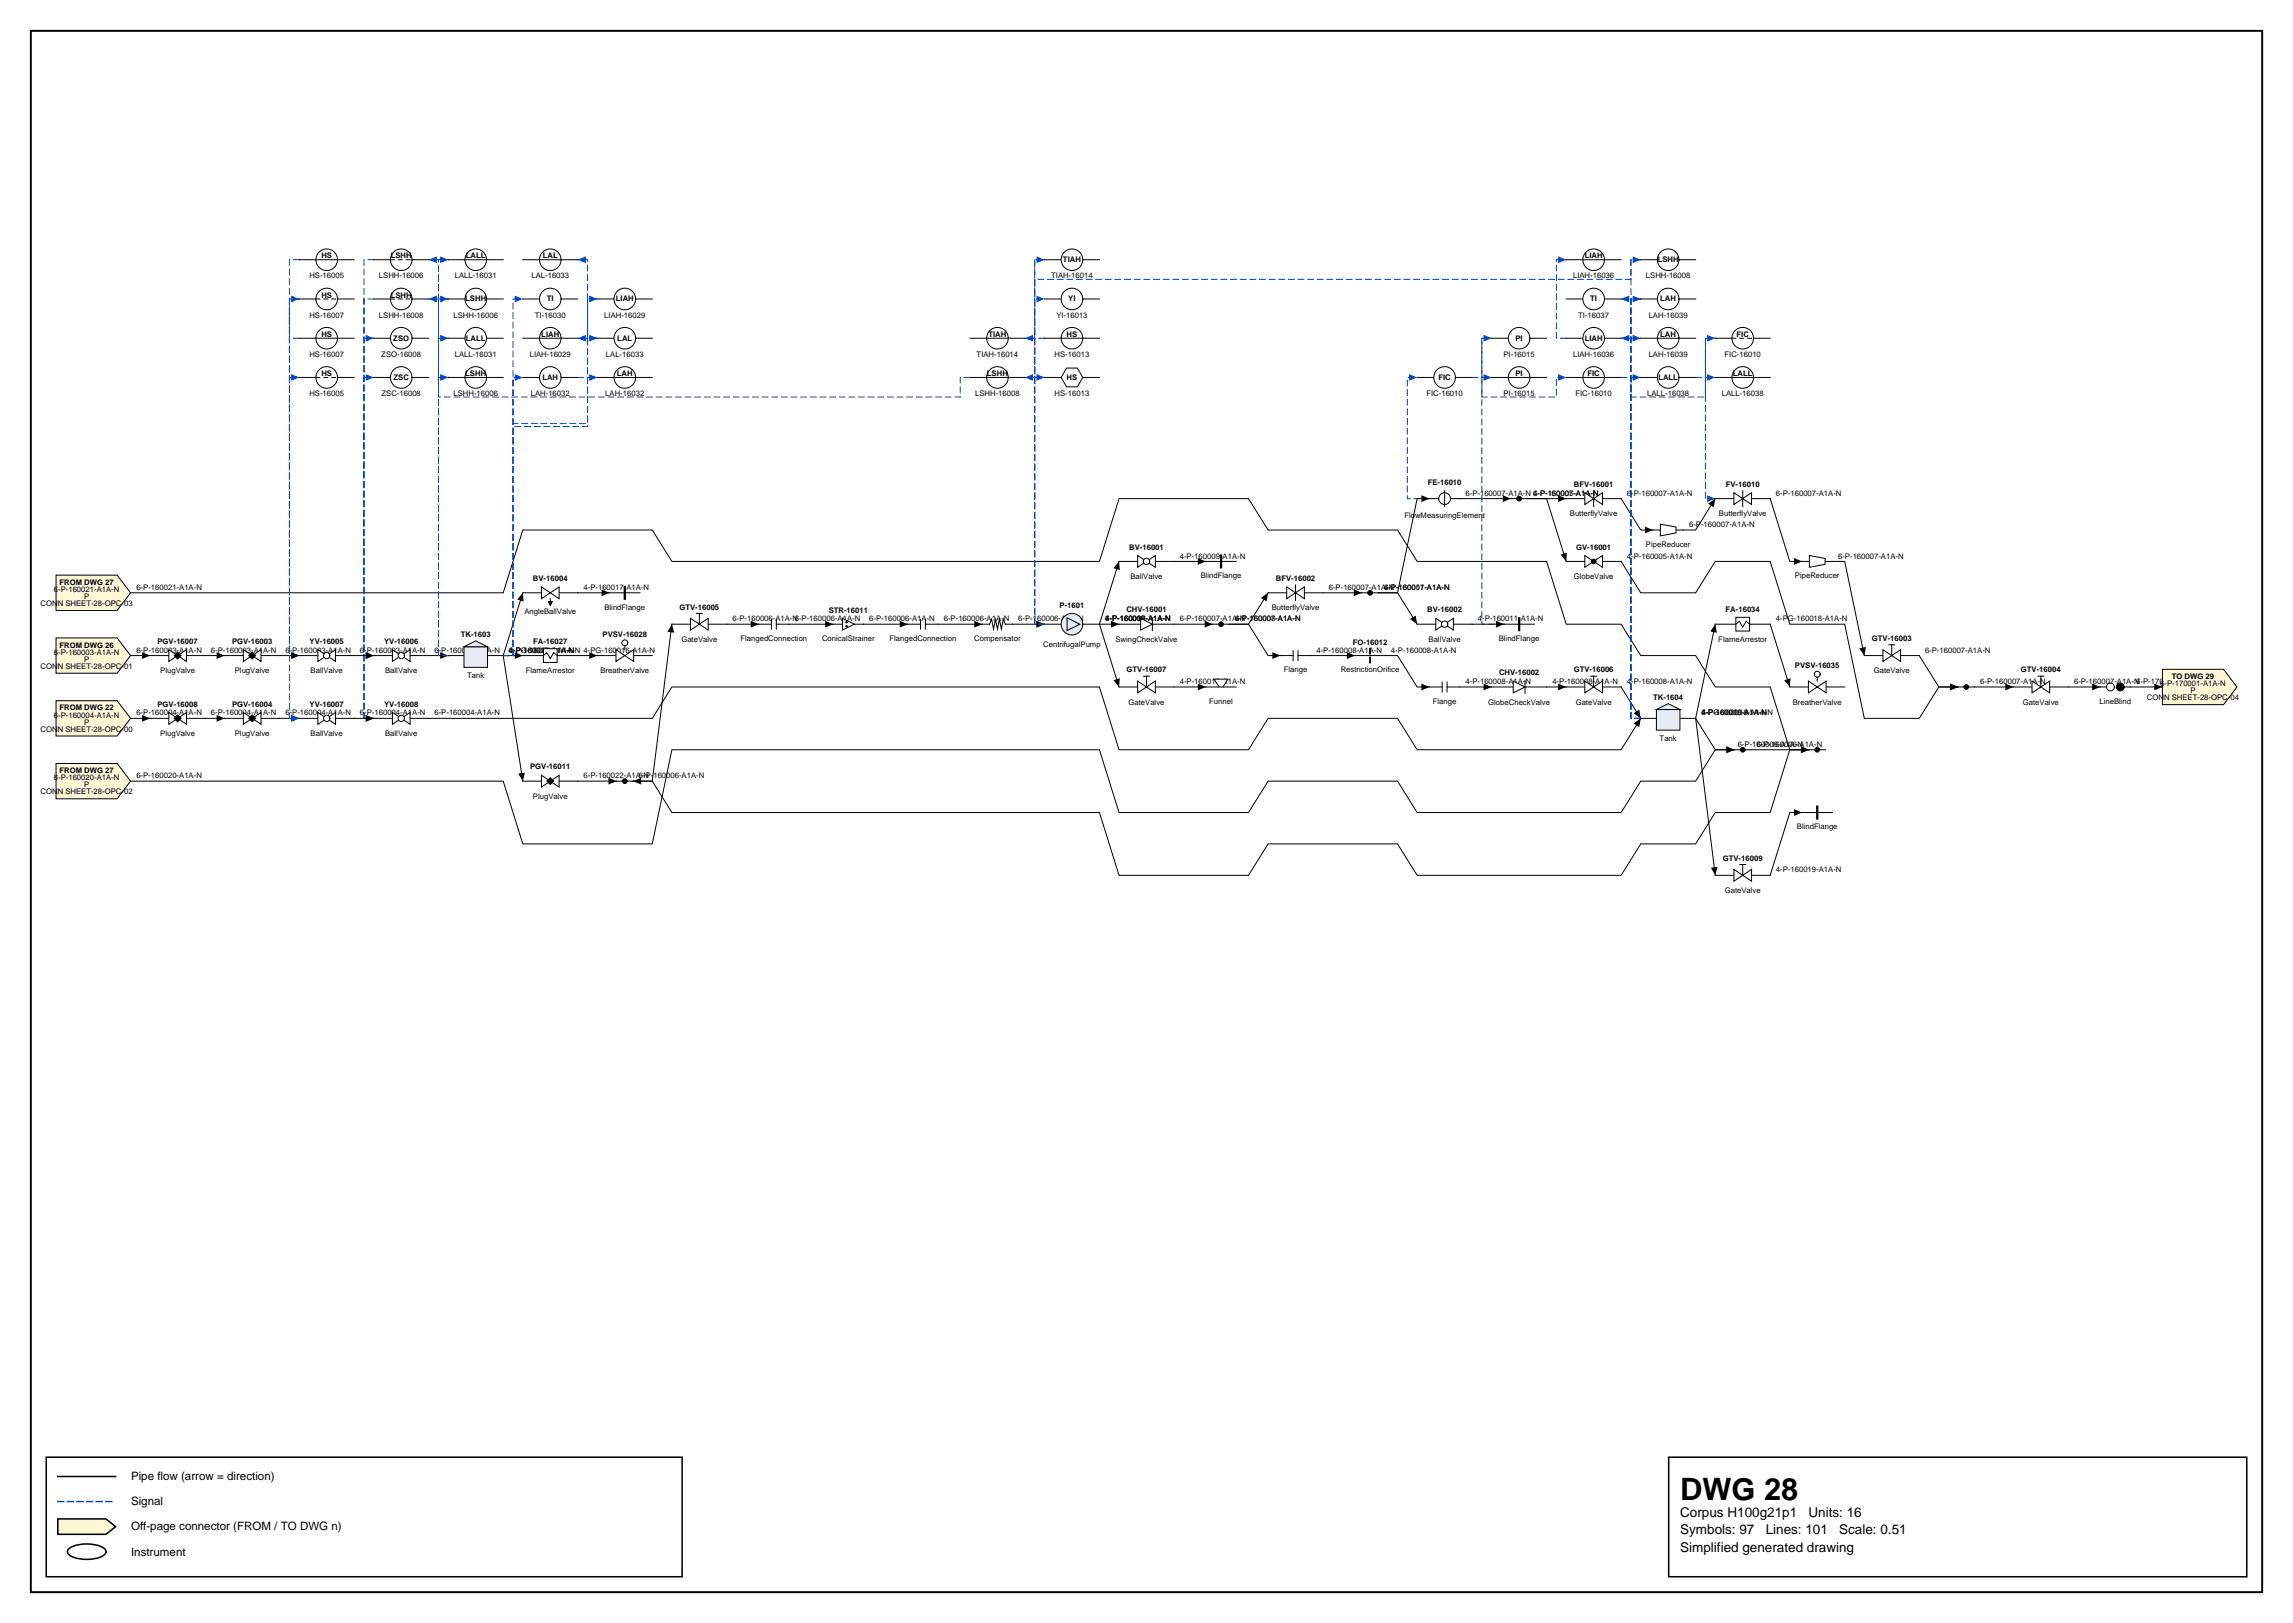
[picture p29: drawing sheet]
<svg xmlns="http://www.w3.org/2000/svg" width="420mm" height="297mm" viewBox="0 0 420 297" stroke-linecap="round" stroke-linejoin="round" font-family="sans-serif">
<defs><g id="words">
<text font-size="5.6" x="307.6" y="274.5">DWG 28</text>
<g font-size="2.5">
<text x="307.6" y="277.6">Corpus H100g21p1</text>
<text x="307.6" y="280.8">Symbols: 97</text>
<text x="323.3" y="280.8">Lines: 101</text>
<text x="331.1" y="277.6">Units: 16</text>
<text x="336.7" y="280.8">Scale: 0.51</text>
<text x="307.6" y="284">Simplified generated drawing</text>
</g>
<g font-size="2.1">
<text x="24" y="270.9">Pipe flow (arrow = direction)</text>
<text x="24" y="275.5">Signal</text>
<text x="24" y="280.1">Off-page connector (FROM / TO DWG n)</text>
<text x="24" y="284.7">Instrument</text>
</g>
<g font-size="1.4">
<text x="58.8" y="47.3">HS</text>
<text x="71.5" y="47.3">LSHH</text>
<text x="85.3" y="47.3">LALL</text>
<text x="99.4" y="47.3">LAL</text>
<text x="194.6" y="48">TIAH</text>
<text x="290.1" y="47.3">LIAH</text>
<text x="303.5" y="48">LSHH</text>
<text x="56.6" y="51">HS-16005</text>
<text x="69.4" y="51">LSHH-16006</text>
<text x="83.3" y="51">LALL-16031</text>
<text x="97.3" y="51">LAL-16033</text>
<text x="192.5" y="51">TIAH-16014</text>
<text x="288" y="51">LIAH-16036</text>
<text x="301.3" y="51">LSHH-16008</text>
<text x="56.6" y="58.1">HS-16007</text>
<text x="58.8" y="54.5">HS</text>
<text x="69.4" y="58.1">LSHH-16008</text>
<text x="71.5" y="54.5">LSHH</text>
<text x="83" y="58.1">LSHH-16006</text>
<text x="85.2" y="55.2">LSHH</text>
<text x="97.9" y="58.1">TI-16030</text>
<text x="100.1" y="55.2">TI</text>
<text x="110.6" y="58.1">LIAH-16029</text>
<text x="112.7" y="55.2">LIAH</text>
<text x="193.4" y="58.1">YI-16013</text>
<text x="195.6" y="55.2">YI</text>
<text x="288.9" y="58.1">TI-16037</text>
<text x="291.1" y="55.2">TI</text>
<text x="301.8" y="58.1">LAH-16039</text>
<text x="304" y="55.2">LAH</text>
<text x="56.6" y="65.3">HS-16007</text>
<text x="58.8" y="61.6">HS</text>
<text x="69.8" y="65.3">ZSO-16008</text>
<text x="72" y="62.3">ZSO</text>
<text x="83.3" y="65.3">LALL-16031</text>
<text x="85.3" y="62.3">LALL</text>
<text x="97" y="65.3">LIAH-16029</text>
<text x="99.1" y="61.6">LIAH</text>
<text x="110.9" y="65.3">LAL-16033</text>
<text x="113" y="62.3">LAL</text>
<text x="178.8" y="65.3">TIAH-16014</text>
<text x="181" y="61.6">TIAH</text>
<text x="193.1" y="65.3">HS-16013</text>
<text x="195.3" y="61.6">HS</text>
<text x="275.3" y="65.3">PI-16015</text>
<text x="277.5" y="62.3">PI</text>
<text x="288" y="65.3">LIAH-16036</text>
<text x="290.1" y="62.3">LIAH</text>
<text x="301.8" y="65.3">LAH-16039</text>
<text x="304" y="61.6">LAH</text>
<text x="315.7" y="65.3">FIC-16010</text>
<text x="317.9" y="61.6">FIC</text>
<text x="58.8" y="68.8">HS</text>
<text x="72" y="69.5">ZSC</text>
<text x="85.2" y="68.8">LSHH</text>
<text x="99.3" y="69.5">LAH</text>
<text x="112.9" y="68.8">LAH</text>
<text x="180.7" y="68.8">LSHH</text>
<text x="195.3" y="69.5">HS</text>
<text x="263.3" y="69.5">FIC</text>
<text x="277.5" y="68.8">PI</text>
<text x="290.6" y="68.8">FIC</text>
<text x="303.6" y="69.5">LALL</text>
<text x="317.3" y="68.8">LALL</text>
<text x="56.6" y="72.5">HS-16005</text>
<text x="69.8" y="72.5">ZSC-16008</text>
<text x="83" y="72.5">LSHH-16006</text>
<text x="97.2" y="72.5">LAH-16032</text>
<text x="110.8" y="72.5">LAH-16032</text>
<text x="178.5" y="72.5">LSHH-16008</text>
<text x="193.1" y="72.5">HS-16013</text>
<text x="261.1" y="72.5">FIC-16010</text>
<text x="275.3" y="72.5">PI-16015</text>
<text x="288.4" y="72.5">FIC-16010</text>
<text x="301.6" y="72.5">LALL-16038</text>
<text x="315.2" y="72.5">LALL-16038</text>
<text x="261.4" y="88.8">FE-16010</text>
<text x="288.2" y="89.1">BFV-16001</text>
<text x="316" y="89.1">FV-16010</text>
<text x="257.1" y="94.9">FlowMeasuringElement</text>
<text x="268.3" y="90.7">6-P-160007-A1A-N 6-P-160007-A1A-N</text>
<text x="280.7" y="90.7">4-P-160005-A1A-N</text>
<text x="287.4" y="94.5">ButterflyValve</text>
<text x="297.9" y="90.7">6-P-160007-A1A-N</text>
<text x="314.7" y="94.5">ButterflyValve</text>
<text x="325.1" y="90.7">6-P-160007-A1A-N</text>
<text x="206.7" y="100.6">BV-16001</text>
<text x="288.6" y="100.6">GV-16001</text>
<text x="301.3" y="100.1">PipeReducer</text>
<text x="309.2" y="96.5">6-P-160007-A1A-N</text>
<text x="10.9" y="107">FROM DWG 27</text>
<text x="25" y="108">6-P-160021-A1A-N</text>
<text x="97.6" y="106.3">BV-16004</text>
<text x="106.8" y="108">4-P-160017-A1A-N</text>
<text x="207" y="106">BallValve</text>
<text x="216" y="102.2">4-P-160009-A1A-N</text>
<text x="219.8" y="105.8">BlindFlange</text>
<text x="233.6" y="106.3">BFV-16002</text>
<text x="243.3" y="108">6-P-160007-A1A-N</text>
<text x="253.4" y="108">6-P-160007-A1A-N</text>
<text x="253.4" y="108">4-P-160011-A1A-N</text>
<text x="288.1" y="106">GlobeValve</text>
<text x="297.9" y="102.2">4-P-160005-A1A-N</text>
<text x="328.6" y="105.8">PipeReducer</text>
<text x="336.5" y="102.2">6-P-160007-A1A-N</text>
<text x="7.4" y="110.9">CONN SHEET-28-OPC-03</text>
<text x="9.9" y="108.3">6-P-160021-A1A-N</text>
<text x="15.4" y="109.6">P</text>
<text x="96" y="112.5">AngleBallValve</text>
<text x="110.7" y="111.6">BlindFlange</text>
<text x="124.4" y="111.6">GTV-16005</text>
<text x="134.1" y="113.7">6-P-160006-A1A-N6-P-160006-A1A-N</text>
<text x="151.7" y="112.3">STR-16011</text>
<text x="159.1" y="113.7">6-P-160006-A1A-N</text>
<text x="172.8" y="113.7">6-P-160006-A1A-N</text>
<text x="186.4" y="113.7">6-P-160006-A1A-N</text>
<text x="194" y="111.2">P-1601</text>
<text x="202.3" y="113.7">4-P-160010-A1A-N</text>
<text x="202.3" y="113.7">4-P-160009-A1A-N</text>
<text x="202.3" y="113.7">6-P-160007-A1A-N</text>
<text x="206.2" y="112.1">CHV-16001</text>
<text x="216" y="113.7">6-P-160007-A1A-N</text>
<text x="226.1" y="113.7">6-P-160007-A1A-N</text>
<text x="226.1" y="113.7">4-P-160008-A1A-N</text>
<text x="232.8" y="111.7">ButterflyValve</text>
<text x="261.3" y="112.1">BV-16002</text>
<text x="270.6" y="113.7">4-P-160011-A1A-N</text>
<text x="315.9" y="112.1">FA-16034</text>
<text x="325.1" y="113.7">4-PG-160018-A1A-N</text>
<text x="9.9" y="119.8">6-P-160003-A1A-N</text>
<text x="10.9" y="118.5">FROM DWG 26</text>
<text x="25" y="119.5">6-P-160003-A1A-N</text>
<text x="28.8" y="117.8">PGV-16007</text>
<text x="38.6" y="119.5">6-P-160003-A1A-N</text>
<text x="42.5" y="117.8">PGV-16003</text>
<text x="52.3" y="119.5">6-P-160003-A1A-N</text>
<text x="56.7" y="117.8">YV-16005</text>
<text x="65.9" y="119.5">6-P-160003-A1A-N</text>
<text x="70.3" y="117.8">YV-16006</text>
<text x="79.5" y="119.5">6-P-160003-A1A-N</text>
<text x="84.4" y="116.6">TK-1603</text>
<text x="93.2" y="119.5">6-P-160022-A1A-N</text>
<text x="93.2" y="119.5">4-PG-160016-A1A-N 4-PG-160016-A1A-N</text>
<text x="93.2" y="119.5">4-P-160017-A1A-N</text>
<text x="97.6" y="117.8">FA-16027</text>
<text x="110.3" y="116.6">PVSV-16028</text>
<text x="124.7" y="117.5">GateValve</text>
<text x="135.6" y="117.3">FlangedConnection</text>
<text x="150.5" y="117.3">ConicalStrainer</text>
<text x="162.9" y="117.3">FlangedConnection</text>
<text x="178.4" y="117.3">Compensator</text>
<text x="191" y="118.4">CentrifugalPump</text>
<text x="204.2" y="117.5">SwingCheckValve</text>
<text x="241" y="119.5">4-P-160008-A1A-N</text>
<text x="247.7" y="118">FO-16012</text>
<text x="254.7" y="119.5">4-P-160008-A1A-N</text>
<text x="261.5" y="117.5">BallValve</text>
<text x="274.4" y="117.3">BlindFlange</text>
<text x="314.6" y="117.5">FlameArrestor</text>
<text x="342.7" y="117.3">GTV-16003</text>
<text x="352.4" y="119.5">6-P-160007-A1A-N</text>
<text x="7.4" y="122.4">CONN SHEET-28-OPC-01</text>
<text x="15.4" y="121.1">P</text>
<text x="29.3" y="123.2">PlugValve</text>
<text x="43" y="123.2">PlugValve</text>
<text x="56.9" y="123.2">BallValve</text>
<text x="70.5" y="123.2">BallValve</text>
<text x="85.5" y="124.1">Tank</text>
<text x="96.3" y="123.2">FlameArrestor</text>
<text x="109.9" y="123.2">BreatherValve</text>
<text x="206.3" y="123">GTV-16007</text>
<text x="216" y="125.2">4-P-160010-A1A-N</text>
<text x="235" y="123">Flange</text>
<text x="245.5" y="123">RestrictionOrifice</text>
<text x="268.3" y="125.2">4-P-160008-A1A-N</text>
<text x="274.4" y="123.6">CHV-16002</text>
<text x="284.2" y="125.2">4-P-160008-A1A-N</text>
<text x="288.1" y="123">GTV-16006</text>
<text x="297.9" y="125.2">4-P-160008-A1A-N</text>
<text x="328.6" y="122.3">PVSV-16035</text>
<text x="343.1" y="123.2">GateValve</text>
<text x="362.6" y="125.2">6-P-160007-A1A-N</text>
<text x="370" y="123">GTV-16004</text>
<text x="379.7" y="125.2">6-P-160007-A1A-N6-P-170001-A1A-N</text>
<text x="395.5" y="125.6">6-P-170001-A1A-N</text>
<text x="397.6" y="124.3">TO DWG 29</text>
<text x="9.9" y="131.3">6-P-160004-A1A-N</text>
<text x="10.9" y="130">FROM DWG 22</text>
<text x="25" y="130.9">6-P-160004-A1A-N</text>
<text x="28.8" y="129.3">PGV-16008</text>
<text x="38.6" y="130.9">6-P-160004-A1A-N</text>
<text x="42.5" y="129.3">PGV-16004</text>
<text x="52.3" y="130.9">6-P-160004-A1A-N</text>
<text x="56.7" y="129.3">YV-16007</text>
<text x="65.9" y="130.9">6-P-160004-A1A-N</text>
<text x="70.3" y="129.3">YV-16008</text>
<text x="79.5" y="130.9">6-P-160004-A1A-N</text>
<text x="206.6" y="129">GateValve</text>
<text x="221.4" y="128.8">Funnel</text>
<text x="262.3" y="128.8">Flange</text>
<text x="272.5" y="129">GlobeCheckValve</text>
<text x="288.5" y="129">GateValve</text>
<text x="302.7" y="128.1">TK-1604</text>
<text x="311.5" y="130.9">6-P-160006-A1A-N</text>
<text x="311.5" y="130.9">4-P-160019-A1A-N</text>
<text x="311.5" y="130.9">4-PG-160018-A1A-N</text>
<text x="328.2" y="129">BreatherValve</text>
<text x="370.3" y="129">GateValve</text>
<text x="384.4" y="128.8">LineBlind</text>
<text x="393.1" y="128.2">CONN SHEET-28-OPC-04</text>
<text x="401" y="126.9">P</text>
<text x="7.4" y="133.9">CONN SHEET-28-OPC-00</text>
<text x="15.4" y="132.6">P</text>
<text x="29.3" y="134.7">PlugValve</text>
<text x="43" y="134.7">PlugValve</text>
<text x="56.9" y="134.7">BallValve</text>
<text x="70.5" y="134.7">BallValve</text>
<text x="303.8" y="135.6">Tank</text>
<text x="318.1" y="136.7">6-P-160006-A1A-N</text>
<text x="321.6" y="136.7">6-P-160006-A1A-N</text>
<text x="9.9" y="142.8">6-P-160020-A1A-N</text>
<text x="10.9" y="141.5">FROM DWG 27</text>
<text x="25" y="142.4">6-P-160020-A1A-N</text>
<text x="97.1" y="140.8">PGV-16011</text>
<text x="106.8" y="142.4">6-P-160022-A1A-N</text>
<text x="117" y="142.4">6-P-160006-A1A-N</text>
<text x="7.4" y="145.4">CONN SHEET-28-OPC-02</text>
<text x="15.4" y="144.1">P</text>
<text x="97.6" y="146.2">PlugValve</text>
<text x="329" y="151.8">BlindFlange</text>
<text x="315.4" y="157.5">GTV-16009</text>
<text x="325.1" y="159.7">4-P-160019-A1A-N</text>
<text x="315.8" y="163.4">GateValve</text>
</g>
</g></defs>
<path d="M5.6 5.6h408.6v285.8h-408.6z" fill="none" stroke="#000" stroke-width=".35"/>
<path d="M8.5 266.7h116.4v21.9h-116.4zM10.6 270.2h10.6M305.5 266.7h105.8v21.9h-105.8z" fill="none" stroke="#000" stroke-width=".28"/>
<path d="M10.6 274.8h10.6" fill="none" stroke="#0046c8" stroke-width=".28" stroke-dasharray="1.1 .7"/>
<path d="M10.6 278h8.8l1.8 1.4-1.8 1.4h-8.8z" fill="#fff7d6" stroke="#000" stroke-width=".28"/>
<path d="M12.7 283.4a6.7 6.7 0 0 1 6.3 0 .72 .72 0 0 1 0 1.2 6.7 6.7 0 0 1-6.3 0 .72 .72 0 0 1 0-1.2z" fill="none" stroke="#000" stroke-width=".28"/>
<path d="M82.1 61.9h-1.8v-14.4h1.8" fill="none" stroke="#0046c8" stroke-width=".18" stroke-dasharray="1.1 .7"/>
<path d="M80.6 46.9l1.5 .6-1.5 .7z" fill="#0046c8"/>
<path d="M296.8 91.3l3.6 5.7h2.2M123 114.2l-3.6 28.8h-3.5M133.1 114.2h5.8M296.8 125.7l3.6 5.8M390 125.7h5.9" fill="none" stroke="#000" stroke-width=".18"/>
<path d="M301.2 96.4l1.4 .6-1.4 .6zM123 114.2l.4 1.6-1.2-.2zM137.4 113.6l1.5 .6-1.5 .7zM299.1 130.5l1-.6 .3 1.6zM394.4 125.1l1.5 .6-1.5 .6z" fill="#000"/>
<path d="M191.2 69.1h-1.8v45.1h1.8" fill="none" stroke="#0046c8" stroke-width=".18" stroke-dasharray="1.1 .7"/>
<path d="M189.7 113.6l1.5 .6-1.5 .7z" fill="#0046c8"/>
<path d="M310.4 69.1h3.6" fill="none" stroke="#0046c8" stroke-width=".18" stroke-dasharray="1.1 .7"/>
<path d="M312.6 68.5l1.4 .6-1.4 .6z" fill="#0046c8"/>
<path d="M23.9 108.5h68.2l3.6-11.5h23.7l3.6 5.8h78.3l3.6-11.5h23.7l3.6 5.7h23.7l3.6 5.8h23.7l3.5 11.4h10.1l3.6 5.8h10l3.6 5.7h10.1l3.6 11.5h3.5" fill="none" stroke="#000" stroke-width=".18"/>
<path d="M329.7 136.6l1.5 .6-1.5 .6z" fill="#000"/>
<path d="M54.8 69.1h-1.8v50.9h1.8" fill="none" stroke="#0046c8" stroke-width=".18" stroke-dasharray="1.1 .7"/>
<path d="M53.3 119.4l1.5 .6-1.5 .6z" fill="#0046c8"/>
<path d="M191.2 61.9h-1.8v7.2h1.8" fill="none" stroke="#0046c8" stroke-width=".18" stroke-dasharray="1.1 .7"/>
<path d="M189.7 68.5l1.5 .6-1.5 .6z" fill="#0046c8"/>
<path d="M267.2 91.3h9.4M324.1 91.3l3.6 11.5h2.2" fill="none" stroke="#000" stroke-width=".18"/>
<path d="M275.1 90.6l1.5 .7-1.5 .6zM328.5 102.1l1.4 .7-1.4 .6z" fill="#000"/>
<path d="M261.7 91.3h-4v-22.2h1.8" fill="none" stroke="#0046c8" stroke-width=".18" stroke-dasharray="1.1 .7"/>
<path d="M258 68.5l1.5 .6-1.5 .6z" fill="#0046c8"/>
<path d="M275.4 114.2h-4.1v-52.3h1.8" fill="none" stroke="#0046c8" stroke-width=".18" stroke-dasharray="1.1 .7"/>
<path d="M271.6 61.3l1.5 .6-1.5 .6z" fill="#0046c8"/>
<path d="M78.5 120h3.6M37.5 131.5h3.6M105.8 143h7.1" fill="none" stroke="#000" stroke-width=".18"/>
<path d="M80.6 119.4l1.5 .6-1.5 .6zM39.7 130.9l1.4 .6-1.4 .6zM111.4 142.3l1.5 .7-1.5 .6z" fill="#000"/>
<path d="M82.1 54.7h-1.8v14.4h1.8" fill="none" stroke="#0046c8" stroke-width=".18" stroke-dasharray="1.1 .7"/>
<path d="M80.6 68.5l1.5 .6-1.5 .6z" fill="#0046c8"/>
<path d="M51.2 120h3.6M105.8 120h3.6M242.2 108.5h7.1M335.5 102.8h2.2l3.6 17.2M331.2 137.2h-3.5l-3.6 11.5h-10.1l-3.6 5.8h-10l-3.6 5.7h-37.3l-3.6-5.7h-23.7l-3.6 5.7h-23.7l-3.6-11.5h-78.3l-3.6-5.7h-3.5" fill="none" stroke="#000" stroke-width=".18"/>
<path d="M53.3 119.4l1.5 .6-1.5 .6zM107.9 119.4l1.5 .6-1.5 .6zM247.8 107.9l1.5 .6-1.5 .6zM340.4 118.7l1.2-.3-.3 1.6zM115.9 143l1.5-.7v1.3z" fill="#000"/>
<path d="M82.1 120h-1.8v-58.1h1.8" fill="none" stroke="#0046c8" stroke-width=".18" stroke-dasharray="1.1 .7"/>
<path d="M80.6 61.3l1.5 .6-1.5 .6z" fill="#0046c8"/>
<path d="M92.1 120l3.6 23" fill="none" stroke="#000" stroke-width=".18"/>
<path d="M94.9 141.6l1.2-.2-.4 1.6z" fill="#000"/>
<path d="M82.1 120h-1.8v-65.3h1.8" fill="none" stroke="#0046c8" stroke-width=".18" stroke-dasharray="1.1 .7"/>
<path d="M80.6 54.1l1.5 .6-1.5 .6z" fill="#0046c8"/>
<path d="M92.1 120h3.6" fill="none" stroke="#000" stroke-width=".18"/>
<path d="M94.2 119.4l1.5 .6-1.5 .6z" fill="#000"/>
<path d="M92.1 120h1.8v-50.9h1.8" fill="none" stroke="#0046c8" stroke-width=".18" stroke-dasharray="1.1 .7"/>
<path d="M94.2 68.5l1.5 .6-1.5 .6z" fill="#0046c8"/>
<path d="M92.1 120h1.8v-65.3h1.8" fill="none" stroke="#0046c8" stroke-width=".18" stroke-dasharray="1.1 .7"/>
<path d="M94.2 54.1l1.5 .6-1.5 .6z" fill="#0046c8"/>
<path d="M95.7 108.5l-3.6 11.5" fill="none" stroke="#000" stroke-width=".18"/>
<path d="M95.7 108.5l.2 1.6-1.2-.4z" fill="#000"/>
<path d="M92.1 120h1.8v-42.5h13.7v-15.6h1.8" fill="none" stroke="#0046c8" stroke-width=".18" stroke-dasharray="1.1 .7"/>
<path d="M107.9 61.3l1.5 .6-1.5 .6z" fill="#0046c8"/>
<path d="M92.1 120h1.8v-41.9h13.7v-23.4h1.8" fill="none" stroke="#0046c8" stroke-width=".18" stroke-dasharray="1.1 .7"/>
<path d="M107.9 54.1l1.5 .6-1.5 .6z" fill="#0046c8"/>
<path d="M286.7 91.3h-7.1h3.6l3.5 11.5M158.1 114.2h8.1M296.8 102.8l3.6 5.7h10l3.6-5.7h10.1l3.6 11.4h10l3.6 17.3h10.1l3.6-5.8h3.5h-3.5l-3.6-5.7M51.2 131.5h3.6" fill="none" stroke="#000" stroke-width=".18"/>
<path d="M285.3 90.6l1.4 .7-1.4 .6zM164.7 113.6l1.5 .6-1.5 .7zM285.7 101.5l1.2-.4-.2 1.7zM53.3 130.9l1.5 .6-1.5 .6zM357 125.1l1.5 .6-1.5 .6z" fill="#000"/>
<path d="M300.4 54.7h-1.8v7.2h1.8" fill="none" stroke="#0046c8" stroke-width=".18" stroke-dasharray="1.1 .7"/>
<path d="M298.9 61.3l1.5 .6-1.5 .6z" fill="#0046c8"/>
<path d="M283.2 125.7h3.5" fill="none" stroke="#000" stroke-width=".18"/>
<path d="M285.3 125.1l1.4 .6-1.4 .6z" fill="#000"/>
<path d="M191.2 47.5h-1.8v14.4h-1.8" fill="none" stroke="#0046c8" stroke-width=".18" stroke-dasharray="1.1 .7"/>
<path d="M187.6 61.9l1.5-.6v1.2z" fill="#0046c8"/>
<path d="M269.5 69.1h1.8v3.6h13.6v-3.6h1.8" fill="none" stroke="#0046c8" stroke-width=".18" stroke-dasharray="1.1 .7"/>
<path d="M285.3 68.5l1.4 .6-1.4 .6z" fill="#0046c8"/>
<path d="M54.8 61.9h-1.8v-7.2h1.8" fill="none" stroke="#0046c8" stroke-width=".18" stroke-dasharray="1.1 .7"/>
<path d="M53.3 54.1l1.5 .6-1.5 .6z" fill="#0046c8"/>
<path d="M253.6 120h2.3l3.6 5.7h2.2M361.5 125.7h7.1" fill="none" stroke="#000" stroke-width=".18"/>
<path d="M260.2 125.1l1.5 .6-1.5 .6zM367.1 125.1l1.5 .6-1.5 .6z" fill="#000"/>
<path d="M54.8 54.7h-1.8v76.8h1.8" fill="none" stroke="#0046c8" stroke-width=".18" stroke-dasharray="1.1 .7"/>
<path d="M53.3 130.9l1.5 .6-1.5 .6z" fill="#0046c8"/>
<path d="M232.2 108.5l-3.6 5.7h-3.5h3.5l3.6 5.8h2.2M320.6 137.2h10.6" fill="none" stroke="#000" stroke-width=".18"/>
<path d="M230.9 109.4l1.3-.9-.3 1.6zM232.9 119.4l1.5 .6-1.5 .6zM329.7 136.6l1.5 .6-1.5 .6z" fill="#000"/>
<path d="M68.4 54.7h-1.8v76.8h1.8" fill="none" stroke="#0046c8" stroke-width=".18" stroke-dasharray="1.1 .7"/>
<path d="M67 130.9l1.4 .6-1.4 .6z" fill="#0046c8"/>
<path d="M23.9 120h3.6" fill="none" stroke="#000" stroke-width=".18"/>
<path d="M26 119.4l1.5 .6-1.5 .6z" fill="#000"/>
<path d="M300.4 47.5h-1.8v3.6h-109.2v18h-1.8" fill="none" stroke="#0046c8" stroke-width=".18" stroke-dasharray="1.1 .7"/>
<path d="M187.6 69.1l1.5-.6v1.2z" fill="#0046c8"/>
<path d="M105.8 69.1h3.6" fill="none" stroke="#0046c8" stroke-width=".18" stroke-dasharray="1.1 .7"/>
<path d="M107.9 68.5l1.5 .6-1.5 .6z" fill="#0046c8"/>
<path d="M68.4 47.5h-1.8v72.5h1.8" fill="none" stroke="#0046c8" stroke-width=".18" stroke-dasharray="1.1 .7"/>
<path d="M67 119.4l1.4 .6-1.4 .6z" fill="#0046c8"/>
<path d="M171.7 114.2h8.1" fill="none" stroke="#000" stroke-width=".18"/>
<path d="M178.4 113.6l1.4 .6-1.4 .7z" fill="#000"/>
<path d="M68.4 131.5h-1.8v-62.4h1.8" fill="none" stroke="#0046c8" stroke-width=".18" stroke-dasharray="1.1 .7"/>
<path d="M67 68.5l1.4 .6-1.4 .6z" fill="#0046c8"/>
<path d="M68.4 131.5h-1.8v-69.6h1.8" fill="none" stroke="#0046c8" stroke-width=".18" stroke-dasharray="1.1 .7"/>
<path d="M67 61.3l1.4 .6-1.4 .6z" fill="#0046c8"/>
<path d="M78.5 131.5h40.9l3.6-5.8h78.3l3.6 11.5h23.7l3.6-5.7h23.7l3.6 5.7h37.3l3.6-5.7" fill="none" stroke="#000" stroke-width=".18"/>
<path d="M299.1 132.4l1.3-.9-.3 1.6z" fill="#000"/>
<path d="M286.7 61.9h-1.8v-14.4h1.8" fill="none" stroke="#0046c8" stroke-width=".18" stroke-dasharray="1.1 .7"/>
<path d="M285.3 46.9l1.4 .6-1.4 .7z" fill="#0046c8"/>
<path d="M64.8 131.5h3.6" fill="none" stroke="#000" stroke-width=".18"/>
<path d="M67 130.9l1.4 .6-1.4 .6z" fill="#000"/>
<path d="M82.1 69.1h-1.8v-21.6h-1.8" fill="none" stroke="#0046c8" stroke-width=".18" stroke-dasharray="1.1 .7"/>
<path d="M78.5 47.5l1.5-.6v1.3z" fill="#0046c8"/>
<path d="M240 120h8.1M269.5 114.2h5.9M214.9 125.7h5.9M317.5 137.2h-3.5l-3.6 5.8h-10l-3.6 5.7h-37.3l-3.6-5.7h-23.7l-3.6 5.7h-23.7l-3.6-11.5h-78.3l-3.6 17.3h-23.7l-3.6-11.5h-68.2M329.9 148.7h-2.2l-3.6 11.5" fill="none" stroke="#000" stroke-width=".18"/>
<path d="M246.6 119.4l1.5 .6-1.5 .6zM273.9 113.6l1.5 .6-1.5 .7zM219.3 125.1l1.5 .6-1.5 .6zM316.1 136.6l1.4 .6-1.4 .6zM328.5 148.1l1.4 .6-1.4 .6z" fill="#000"/>
<path d="M300.4 131.5h-1.8v-62.4h1.8" fill="none" stroke="#0046c8" stroke-width=".18" stroke-dasharray="1.1 .7"/>
<path d="M298.9 68.5l1.5 .6-1.5 .6z" fill="#0046c8"/>
<path d="M300.4 131.5h-1.8v-76.8h1.8" fill="none" stroke="#0046c8" stroke-width=".18" stroke-dasharray="1.1 .7"/>
<path d="M298.9 54.1l1.5 .6-1.5 .6z" fill="#0046c8"/>
<path d="M310.4 131.5l3.6 5.7h3.5" fill="none" stroke="#000" stroke-width=".18"/>
<path d="M316.1 136.6l1.4 .6-1.4 .6z" fill="#000"/>
<path d="M300.4 131.5h-1.8v-84h1.8" fill="none" stroke="#0046c8" stroke-width=".18" stroke-dasharray="1.1 .7"/>
<path d="M298.9 46.9l1.5 .6-1.5 .7z" fill="#0046c8"/>
<path d="M300.4 131.5h-1.8v-69.6h-1.8" fill="none" stroke="#0046c8" stroke-width=".18" stroke-dasharray="1.1 .7"/>
<path d="M296.8 61.9l1.5-.6v1.2z" fill="#0046c8"/>
<path d="M310.4 131.5l3.6 28.7" fill="none" stroke="#000" stroke-width=".18"/>
<path d="M313.2 158.8l1.3-.1-.5 1.5z" fill="#000"/>
<path d="M300.4 131.5h-1.8v-76.8h-1.8" fill="none" stroke="#0046c8" stroke-width=".18" stroke-dasharray="1.1 .7"/>
<path d="M296.8 54.7l1.5-.6v1.2z" fill="#0046c8"/>
<path d="M314 114.2l-3.6 17.3" fill="none" stroke="#000" stroke-width=".18"/>
<path d="M314 114.2l.3 1.6-1.2-.2z" fill="#000"/>
<path d="M314 61.9h-1.8v29.4h1.8" fill="none" stroke="#0046c8" stroke-width=".18" stroke-dasharray="1.1 .7"/>
<path d="M312.6 90.6l1.4 .7-1.4 .6z" fill="#0046c8"/>
<path d="M177.6 69.1h-1.8v3.6h-95.5v-18h-1.8" fill="none" stroke="#0046c8" stroke-width=".18" stroke-dasharray="1.1 .7"/>
<path d="M78.5 54.7l1.5-.6v1.2z" fill="#0046c8"/>
<path d="M185.4 114.2h5.8" fill="none" stroke="#000" stroke-width=".18"/>
<path d="M189.7 113.6l1.5 .6-1.5 .7z" fill="#000"/>
<path d="M191.2 114.2h-1.8v-59.5h1.8" fill="none" stroke="#0046c8" stroke-width=".18" stroke-dasharray="1.1 .7"/>
<path d="M189.7 54.1l1.5 .6-1.5 .6z" fill="#0046c8"/>
<path d="M191.2 114.2h-1.8v-66.7h1.8" fill="none" stroke="#0046c8" stroke-width=".18" stroke-dasharray="1.1 .7"/>
<path d="M189.7 46.9l1.5 .6-1.5 .7z" fill="#0046c8"/>
<path d="M201.3 114.2l3.6 11.5M201.3 114.2h3.6M204.9 102.8l-3.6 11.4" fill="none" stroke="#000" stroke-width=".18"/>
<path d="M204.9 102.8l.1 1.5-1.2-.3zM203.4 113.6l1.5 .6-1.5 .7zM203.8 124.5l1.2-.4-.1 1.6z" fill="#000"/>
<path d="M273.1 61.9h-1.8v7.2h1.8" fill="none" stroke="#0046c8" stroke-width=".18" stroke-dasharray="1.1 .7"/>
<path d="M271.6 68.5l1.5 .6-1.5 .6z" fill="#0046c8"/>
<path d="M296.8 69.1h1.8v3.6h13.6v-10.8h1.8" fill="none" stroke="#0046c8" stroke-width=".18" stroke-dasharray="1.1 .7"/>
<path d="M312.6 61.3l1.4 .6-1.4 .6z" fill="#0046c8"/>
<path d="M314 91.3l-3.6 5.7h-2.2M37.5 120h3.6M64.8 120h3.6M105.8 108.5h5.8M214.9 102.8h5.9M214.9 114.2h7.1M324.1 114.2l3.6 11.5M23.9 131.5h3.6M267.2 125.7h5.9M378.7 125.7h5.8" fill="none" stroke="#000" stroke-width=".18"/>
<path d="M312.7 92.2l1.3-.9-.2 1.5zM39.7 119.4l1.4 .6-1.4 .6zM67 119.4l1.4 .6-1.4 .6zM110.1 107.9l1.5 .6-1.5 .6zM219.3 102.1l1.5 .7-1.5 .6zM220.6 113.6l1.4 .6-1.4 .7zM26 130.9l1.5 .6-1.5 .6zM271.6 125.1l1.5 .6-1.5 .6zM326.6 124.5l1.2-.4-.1 1.6zM383 125.1l1.5 .6-1.5 .6z" fill="#000"/>
<path d="M109.4 61.9h-1.8v-14.4h-1.8" fill="none" stroke="#0046c8" stroke-width=".18" stroke-dasharray="1.1 .7"/>
<path d="M105.8 47.5l1.5-.6v1.3z" fill="#0046c8"/>
<path d="M261.7 91.3h-2.2l-3.6 17.2h-3.6h3.6l3.6 5.7" fill="none" stroke="#000" stroke-width=".18"/>
<path d="M260.2 90.6l1.5 .7-1.5 .6zM258.1 113.3l1.1-.6 .3 1.5z" fill="#000"/>
<path d="M109.4 54.7h-1.8v7.2h-1.8" fill="none" stroke="#0046c8" stroke-width=".18" stroke-dasharray="1.1 .7"/>
<path d="M105.8 61.9l1.5-.6v1.2z" fill="#0046c8"/>
<path d="M54.8 47.5h-1.8v21.6h1.8" fill="none" stroke="#0046c8" stroke-width=".18" stroke-dasharray="1.1 .7"/>
<path d="M53.3 68.5l1.5 .6-1.5 .6z" fill="#0046c8"/>
<path d="M82.1 61.9h3M89.1 61.9h3M144.4 114.2h8.2" fill="none" stroke="#000" stroke-width=".18"/>
<path d="M151.1 113.6l1.5 .6-1.5 .7z" fill="#000"/>
<circle cx="87.1" cy="61.9" r="1.97" fill="#fff" stroke="#000" stroke-width=".18"/>
<path d="M286.7 91.3h3.5M293.4 91.3h3.4" fill="none" stroke="#000" stroke-width=".18"/>
<path d="M290.2 90.2l3.2 2.1v-2.1l-3.2 2.1z" fill="#fff" stroke="#000" stroke-width=".18"/>
<path d="M291.8 89.8v2.9M123 114.2h3.4M129.7 114.2h3.4" fill="none" stroke="#000" stroke-width=".18"/>
<path d="M126.4 113.2l3.3 2.1v-2.1l-3.3 2.1z" fill="#fff" stroke="#000" stroke-width=".18"/>
<path d="M127.5 112.3h1.1M128 112.3v1.9M384.5 125.7h1.2M388.9 125.7h1.1M112.9 143h3" fill="none" stroke="#000" stroke-width=".18"/>
<circle cx="114.4" cy="143" r=".43" fill="#000" stroke="#000" stroke-width=".18"/>
<circle cx="386.4" cy="125.7" r=".72" fill="#fff" stroke="#000" stroke-width=".18"/>
<circle cx="388.2" cy="125.7" r=".72" fill="#000" stroke="#000" stroke-width=".18"/>
<path d="M286.7 125.7h3.5M293.4 125.7h3.4" fill="none" stroke="#000" stroke-width=".18"/>
<path d="M290.2 124.7l3.2 2.1v-2.1l-3.2 2.1z" fill="#fff" stroke="#000" stroke-width=".18"/>
<path d="M191.2 69.1h3.1M198.2 69.1h3.1M291.2 123.8h1.1M291.8 123.8v1.9" fill="none" stroke="#000" stroke-width=".18"/>
<path d="M195.3 67.4h1.9l1 1.7-1 1.7h-1.9l-1-1.7z" fill="#fff" stroke="#000" stroke-width=".18"/>
<path d="M300.4 69.1h3M307.4 69.1h3" fill="none" stroke="#000" stroke-width=".18"/>
<circle cx="305.4" cy="69.1" r="1.98" fill="#fff" stroke="#000" stroke-width=".18"/>
<path d="M10.3 105.3h11.1l2.5 3.2-2.5 3.2h-11.1z" fill="#fff7d6" stroke="#000" stroke-width=".18"/>
<path d="M300.4 61.9h3M307.4 61.9h3" fill="none" stroke="#000" stroke-width=".18"/>
<circle cx="305.4" cy="61.9" r="1.97" fill="#fff" stroke="#000" stroke-width=".18"/>
<path d="M54.8 69.1h3M61.8 69.1h3M303.4 61.9h4" fill="none" stroke="#000" stroke-width=".18"/>
<circle cx="59.8" cy="69.1" r="1.98" fill="#fff" stroke="#000" stroke-width=".18"/>
<path d="M57.8 69.1h.8M59.3 69.1h.7M60.7 69.1h.7M191.2 61.9h3.1M198.2 61.9h3.1M329.9 148.7h5.6" fill="none" stroke="#000" stroke-width=".18"/>
<path d="M332.7 147.6v2.2" fill="none" stroke="#000" stroke-width=".42"/>
<circle cx="196.3" cy="61.9" r="1.97" fill="#fff" stroke="#000" stroke-width=".18"/>
<path d="M194.3 61.9h3.9M314 91.3h3.4M320.7 91.3h3.4" fill="none" stroke="#000" stroke-width=".18"/>
<path d="M317.4 90.2l3.3 2.1v-2.1l-3.3 2.1z" fill="#fff" stroke="#000" stroke-width=".18"/>
<path d="M261.7 91.3h1.7M265.6 91.3h1.6M319.1 89.8v2.9" fill="none" stroke="#000" stroke-width=".18"/>
<circle cx="264.5" cy="91.3" r="1.08" fill="#fff" stroke="#000" stroke-width=".18"/>
<path d="M264.5 89.8v2.9M68.4 120h3.4M75.1 120h3.4M275.4 114.2h5.5" fill="none" stroke="#000" stroke-width=".18"/>
<path d="M278.1 113.2v2.1" fill="none" stroke="#000" stroke-width=".42"/>
<g fill="#fff" stroke="#000" stroke-width=".18">
<path d="M71.8 118.9l3.3 2.2v-2.2l-3.3 2.2z"/>
<circle cx="73.5" cy="120" r=".57"/>
</g>
<path d="M109.4 120h3.4M116 120h3.4" fill="none" stroke="#000" stroke-width=".18"/>
<path d="M112.8 118.9l3.2 2.2v-2.2l-3.2 2.2z" fill="#fff" stroke="#000" stroke-width=".18"/>
<g fill="none" stroke="#000" stroke-width=".18">
<path d="M114.4 118.2v.7M95.7 143h3.4M102.4 143h3.4"/>
<circle cx="114.4" cy="117.6" r=".54"/>
</g>
<path d="M99.1 141.9l3.3 2.1v-2.1l-3.3 2.1z" fill="#fff" stroke="#000" stroke-width=".18"/>
<path d="M100.7 142.3l.7 .7-.7 .6-.6-.6z" fill="#000" stroke="#000" stroke-width=".18"/>
<path d="M111.6 108.5h5.6M27.5 131.5h3.4M34.1 131.5h3.4" fill="none" stroke="#000" stroke-width=".18"/>
<path d="M114.4 107.4v2.2" fill="none" stroke="#000" stroke-width=".42"/>
<path d="M30.9 130.4l3.2 2.2v-2.2l-3.2 2.2z" fill="#fff" stroke="#000" stroke-width=".18"/>
<path d="M32.5 130.8l.7 .7-.7 .6-.6-.6z" fill="#000" stroke="#000" stroke-width=".18"/>
<path d="M82.1 54.7h3M89.1 54.7h3" fill="none" stroke="#000" stroke-width=".18"/>
<circle cx="87.1" cy="54.7" r="1.98" fill="#fff" stroke="#000" stroke-width=".18"/>
<path d="M220.8 125.7h2.4M223.9 125.7h2.4" fill="none" stroke="#000" stroke-width=".18"/>
<path d="M222.3 124.3h2.5l-.9 1.4h-.7z" fill="#fff" stroke="#000" stroke-width=".18"/>
<path d="M329.9 102.8h1.4M334.1 102.8h1.4M331.2 137.2h3" fill="none" stroke="#000" stroke-width=".18"/>
<circle cx="332.7" cy="137.2" r=".43" fill="#000" stroke="#000" stroke-width=".18"/>
<path d="M331.3 101.7l2.8 .5v1.1l-2.8 .5z" fill="#fff" stroke="#000" stroke-width=".18"/>
<path d="M95.7 120h3.8M102 120h3.8" fill="none" stroke="#000" stroke-width=".18"/>
<path d="M99.5 118.7h2.5v2.5h-2.5z" fill="#fff" stroke="#000" stroke-width=".18"/>
<path d="M99.5 120l.6-.6 .6 1.1 .7-1.1 .6 .6M232.2 108.5h3.4M238.8 108.5h3.4" fill="none" stroke="#000" stroke-width=".18"/>
<path d="M235.6 107.4l3.2 2.2v-2.2l-3.2 2.2z" fill="#fff" stroke="#000" stroke-width=".18"/>
<path d="M41.1 120h3.5M47.8 120h3.4M237.2 107.1v2.8" fill="none" stroke="#000" stroke-width=".18"/>
<path d="M44.6 118.9l3.2 2.2v-2.2l-3.2 2.2z" fill="#fff" stroke="#000" stroke-width=".18"/>
<path d="M46.2 119.4l.6 .6-.6 .6-.7-.6z" fill="#000" stroke="#000" stroke-width=".18"/>
<path d="M82.1 120h2.8M89.3 120h2.8" fill="none" stroke="#000" stroke-width=".18"/>
<g fill="#e2ecf7" stroke="#000" stroke-width=".18">
<path d="M84.9 118.4h4.4v3.7h-4.4z"/>
<path d="M84.9 118.4l2.2-1.1 2.2 1.1z"/>
</g>
<path d="M82.1 47.5h3M89.1 47.5h3" fill="none" stroke="#000" stroke-width=".18"/>
<circle cx="87.1" cy="47.5" r="1.98" fill="#fff" stroke="#000" stroke-width=".18"/>
<path d="M85.1 47.5h4M286.7 102.8h3.5M293.4 102.8h3.4" fill="none" stroke="#000" stroke-width=".18"/>
<path d="M290.2 101.7l3.2 2.1v-2.1l-3.2 2.1z" fill="#fff" stroke="#000" stroke-width=".18"/>
<circle cx="291.8" cy="102.7" r=".41" fill="#000" stroke="#000" stroke-width=".18"/>
<path d="M152.6 114.2h1.6M156.4 114.2h1.7" fill="none" stroke="#000" stroke-width=".18"/>
<path d="M154.2 113.2l2.2 1-2.2 1.1z" fill="#fff" stroke="#000" stroke-width=".18"/>
<g fill="#000" stroke="#000" stroke-width=".18">
<circle cx="155" cy="113.9" r=".13"/>
<circle cx="155" cy="114.6" r=".13"/>
</g>
<path d="M41.1 131.5h3.5M47.8 131.5h3.4" fill="none" stroke="#000" stroke-width=".18"/>
<path d="M44.6 130.4l3.2 2.2v-2.2l-3.2 2.2z" fill="#fff" stroke="#000" stroke-width=".18"/>
<g fill="#000" stroke="#000" stroke-width=".18">
<path d="M46.2 130.8l.6 .7-.6 .6-.7-.6z"/>
<circle cx="278.1" cy="91.3" r=".43"/>
</g>
<path d="M68.4 69.1h3.1M75.4 69.1h3.1M276.6 91.3h3" fill="none" stroke="#000" stroke-width=".18"/>
<circle cx="73.5" cy="69.1" r="1.97" fill="#fff" stroke="#000" stroke-width=".18"/>
<path d="M341.3 120h3.4M348 120h3.4" fill="none" stroke="#000" stroke-width=".18"/>
<path d="M344.7 118.9l3.3 2.2v-2.2l-3.3 2.2z" fill="#fff" stroke="#000" stroke-width=".18"/>
<path d="M68.4 61.9h3.1M75.4 61.9h3.1M345.8 118h1.1M346.3 118v2" fill="none" stroke="#000" stroke-width=".18"/>
<circle cx="73.5" cy="61.9" r="1.97" fill="#fff" stroke="#000" stroke-width=".18"/>
<path d="M300.4 54.7h3M307.4 54.7h3" fill="none" stroke="#000" stroke-width=".18"/>
<circle cx="305.4" cy="54.7" r="1.98" fill="#fff" stroke="#000" stroke-width=".18"/>
<path d="M191.2 54.7h3.1M198.2 54.7h3.1" fill="none" stroke="#000" stroke-width=".18"/>
<circle cx="196.3" cy="54.7" r="1.98" fill="#fff" stroke="#000" stroke-width=".18"/>
<path d="M273.1 125.7h3.9M279.2 125.7h4" fill="none" stroke="#000" stroke-width=".18"/>
<path d="M277 124.7l2.2 1-2.2 1.1z" fill="#fff" stroke="#000" stroke-width=".18"/>
<path d="M191.2 47.5h3.1M198.2 47.5h3.1M279.2 124.6v2.3" fill="none" stroke="#000" stroke-width=".18"/>
<circle cx="196.3" cy="47.5" r="1.98" fill="#fff" stroke="#000" stroke-width=".18"/>
<path d="M259.5 69.1h3M266.5 69.1h3" fill="none" stroke="#000" stroke-width=".18"/>
<circle cx="264.5" cy="69.1" r="1.98" fill="#fff" stroke="#000" stroke-width=".18"/>
<path d="M54.8 61.9h3M61.8 61.9h3" fill="none" stroke="#000" stroke-width=".18"/>
<circle cx="59.8" cy="61.9" r="1.97" fill="#fff" stroke="#000" stroke-width=".18"/>
<path d="M54.8 54.7h3M61.8 54.7h3M57.8 61.9h4M220.8 102.8h5.5M248.1 120h5.5M358.5 125.7h3" fill="none" stroke="#000" stroke-width=".18"/>
<path d="M250.8 118.7v.9M250.8 120.3v.9" fill="none" stroke="#000" stroke-width=".34"/>
<path d="M223.5 101.7v2.1" fill="none" stroke="#000" stroke-width=".42"/>
<circle cx="360" cy="125.7" r=".43" fill="#000" stroke="#000" stroke-width=".18"/>
<circle cx="59.8" cy="54.7" r="1.98" fill="#fff" stroke="#000" stroke-width=".18"/>
<path d="M57.8 54.7h.8M59.3 54.7h.7M60.7 54.7h.7M68.4 54.7h3.1M75.4 54.7h3.1M222 114.2h3.1M317.5 137.2h3.1" fill="none" stroke="#000" stroke-width=".18"/>
<g fill="#000" stroke="#000" stroke-width=".18">
<circle cx="223.5" cy="114.2" r=".43"/>
<circle cx="319.1" cy="137.2" r=".43"/>
</g>
<circle cx="73.5" cy="54.7" r="1.97" fill="#fff" stroke="#000" stroke-width=".18"/>
<path d="M71.5 54.7h.7M72.9 54.7h.7M74.4 54.7h.7" fill="none" stroke="#000" stroke-width=".18"/>
<path d="M10.3 116.8h11.1l2.5 3.2-2.5 3.2h-11.1z" fill="#fff7d6" stroke="#000" stroke-width=".18"/>
<path d="M300.4 47.5h3M307.4 47.5h3" fill="none" stroke="#000" stroke-width=".18"/>
<circle cx="305.4" cy="47.5" r="1.98" fill="#fff" stroke="#000" stroke-width=".18"/>
<path d="M95.7 69.1h3.1M102.7 69.1h3.1" fill="none" stroke="#000" stroke-width=".18"/>
<circle cx="100.7" cy="69.1" r="1.98" fill="#fff" stroke="#000" stroke-width=".18"/>
<path d="M68.4 47.5h3.1M75.4 47.5h3.1" fill="none" stroke="#000" stroke-width=".18"/>
<circle cx="73.5" cy="47.5" r="1.97" fill="#fff" stroke="#000" stroke-width=".18"/>
<path d="M71.5 47.5h.7M72.9 47.5h.7M74.4 47.5h.7M166.2 114.2h2.3M168.5 113.3v1.8M169.4 114.2h2.3M169.4 113.3v1.8M68.4 131.5h3.4M75.1 131.5h3.4" fill="none" stroke="#000" stroke-width=".18"/>
<g fill="#fff" stroke="#000" stroke-width=".18">
<path d="M71.8 130.4l3.3 2.2v-2.2l-3.3 2.2z"/>
<circle cx="73.5" cy="131.5" r=".57"/>
</g>
<path d="M395.9 122.5h11.2l2.4 3.2-2.4 3.3h-11.2z" fill="#fff7d6" stroke="#000" stroke-width=".18"/>
<path d="M286.7 61.9h3.1M293.7 61.9h3.1" fill="none" stroke="#000" stroke-width=".18"/>
<circle cx="291.8" cy="61.9" r="1.97" fill="#fff" stroke="#000" stroke-width=".18"/>
<path d="M54.8 131.5h3.4M61.4 131.5h3.4" fill="none" stroke="#000" stroke-width=".18"/>
<g fill="#fff" stroke="#000" stroke-width=".18">
<path d="M58.2 130.4l3.2 2.2v-2.2l-3.2 2.2z"/>
<circle cx="59.8" cy="131.5" r=".58"/>
</g>
<path d="M273.1 69.1h3.1M280.1 69.1h3.1" fill="none" stroke="#000" stroke-width=".18"/>
<circle cx="278.1" cy="69.1" r="1.97" fill="#fff" stroke="#000" stroke-width=".18"/>
<path d="M82.1 69.1h3M89.1 69.1h3M276.2 69.1h3.9" fill="none" stroke="#000" stroke-width=".18"/>
<circle cx="87.1" cy="69.1" r="1.98" fill="#fff" stroke="#000" stroke-width=".18"/>
<path d="M85.1 69.1h4M314 160.2h3.4M320.7 160.2h3.4" fill="none" stroke="#000" stroke-width=".18"/>
<path d="M317.4 159.1l3.3 2.2v-2.2l-3.3 2.2z" fill="#fff" stroke="#000" stroke-width=".18"/>
<path d="M327.7 125.7h3.4M334.3 125.7h3.4M318.5 158.2h1.1M319.1 158.2v2" fill="none" stroke="#000" stroke-width=".18"/>
<path d="M331.1 124.7l3.2 2.1v-2.1l-3.2 2.1z" fill="#fff" stroke="#000" stroke-width=".18"/>
<g fill="none" stroke="#000" stroke-width=".18">
<path d="M204.9 125.7h3.4M211.5 125.7h3.4M332.7 123.9v.8"/>
<circle cx="332.7" cy="123.4" r=".54"/>
</g>
<path d="M208.3 124.7l3.2 2.1v-2.1l-3.2 2.1z" fill="#fff" stroke="#000" stroke-width=".18"/>
<path d="M95.7 61.9h3.1M102.7 61.9h3.1M209.4 123.8h1M209.9 123.8v1.9" fill="none" stroke="#000" stroke-width=".18"/>
<circle cx="100.7" cy="61.9" r="1.97" fill="#fff" stroke="#000" stroke-width=".18"/>
<path d="M98.8 61.9h3.9" fill="none" stroke="#000" stroke-width=".18"/>
<path d="M10.3 139.7h11.1l2.5 3.3-2.5 3.2h-11.1z" fill="#fff7d6" stroke="#000" stroke-width=".18"/>
<path d="M259.5 114.2h3.4M266.1 114.2h3.4" fill="none" stroke="#000" stroke-width=".18"/>
<g fill="#fff" stroke="#000" stroke-width=".18">
<path d="M262.9 113.2l3.2 2.1v-2.1l-3.2 2.1z"/>
<circle cx="264.5" cy="114.2" r=".57"/>
</g>
<path d="M234.4 120h2.3M236.7 119.1v1.8M237.6 120h2.4M237.6 119.1v1.8M300.4 131.5h2.9M307.6 131.5h2.8" fill="none" stroke="#000" stroke-width=".18"/>
<g fill="#e2ecf7" stroke="#000" stroke-width=".18">
<path d="M303.3 129.9h4.3v3.7h-4.3z"/>
<path d="M303.3 129.9l2.1-1.1 2.2 1.1z"/>
</g>
<path d="M314 61.9h3.1M321 61.9h3.1" fill="none" stroke="#000" stroke-width=".18"/>
<circle cx="319.1" cy="61.9" r="1.97" fill="#fff" stroke="#000" stroke-width=".18"/>
<path d="M286.7 54.7h3.1M293.7 54.7h3.1M317.1 61.9h.7M318.5 61.9h.7M320 61.9h.7" fill="none" stroke="#000" stroke-width=".18"/>
<circle cx="291.8" cy="54.7" r="1.98" fill="#fff" stroke="#000" stroke-width=".18"/>
<path d="M177.6 69.1h3M184.6 69.1h3" fill="none" stroke="#000" stroke-width=".18"/>
<circle cx="182.6" cy="69.1" r="1.97" fill="#fff" stroke="#000" stroke-width=".18"/>
<path d="M180.6 69.1h4M179.8 114.2h1.4l.3-.9 .4 1.8 .4-1.8 .3 1.8 .4-1.8 .3 1.8 .4-1.8 .4 .9h1.3M191.2 114.2h3.1M198.2 114.2h3.1" fill="none" stroke="#000" stroke-width=".18"/>
<circle cx="196.3" cy="114.2" r="1.97" fill="#e2ecf7" stroke="#000" stroke-width=".18"/>
<path d="M273.1 61.9h3.1M280.1 61.9h3.1M195.4 113.1l2.3 1.1-2.3 1.2z" fill="none" stroke="#000" stroke-width=".18"/>
<circle cx="278.1" cy="61.9" r="1.97" fill="#fff" stroke="#000" stroke-width=".18"/>
<path d="M286.7 69.1h3.1M293.7 69.1h3.1" fill="none" stroke="#000" stroke-width=".18"/>
<circle cx="291.8" cy="69.1" r="1.98" fill="#fff" stroke="#000" stroke-width=".18"/>
<path d="M177.6 61.9h3M184.6 61.9h3M289.8 69.1h3.9" fill="none" stroke="#000" stroke-width=".18"/>
<circle cx="182.6" cy="61.9" r="1.97" fill="#fff" stroke="#000" stroke-width=".18"/>
<path d="M180.6 61.9h4M314 114.2h3.8M320.3 114.2h3.8" fill="none" stroke="#000" stroke-width=".18"/>
<path d="M317.8 113h2.5v2.5h-2.5z" fill="#fff" stroke="#000" stroke-width=".18"/>
<path d="M95.7 54.7h3.1M102.7 54.7h3.1M317.8 114.2l.6-.5 .7 1.1 .6-1.1 .6 .5" fill="none" stroke="#000" stroke-width=".18"/>
<circle cx="100.7" cy="54.7" r="1.98" fill="#fff" stroke="#000" stroke-width=".18"/>
<path d="M286.7 47.5h3.1M293.7 47.5h3.1" fill="none" stroke="#000" stroke-width=".18"/>
<circle cx="291.8" cy="47.5" r="1.98" fill="#fff" stroke="#000" stroke-width=".18"/>
<path d="M95.7 47.5h3.1M102.7 47.5h3.1M289.8 47.5h3.9M261.7 125.7h2.3M264 124.8v1.8M264.9 125.7h2.3M264.9 124.8v1.8" fill="none" stroke="#000" stroke-width=".18"/>
<circle cx="100.7" cy="47.5" r="1.98" fill="#fff" stroke="#000" stroke-width=".18"/>
<path d="M98.8 47.5h3.9M95.7 108.5h3.4M102.4 108.5h3.4" fill="none" stroke="#000" stroke-width=".18"/>
<path d="M99.1 107.4l3.3 2.2v-2.2l-3.3 2.2z" fill="#fff" stroke="#000" stroke-width=".18"/>
<path d="M54.8 120h3.4M61.4 120h3.4M100.7 109.6v.7" fill="none" stroke="#000" stroke-width=".18"/>
<path d="M100.4 110.1h.7l-.4 .7z" fill="#000" stroke="#000" stroke-width=".18"/>
<g fill="#fff" stroke="#000" stroke-width=".18">
<path d="M58.2 118.9l3.2 2.2v-2.2l-3.2 2.2z"/>
<circle cx="59.8" cy="120" r=".58"/>
</g>
<path d="M302.6 97h1.4M306.8 97h1.4" fill="none" stroke="#000" stroke-width=".18"/>
<path d="M304 95.9l2.8 .6v1l-2.8 .6z" fill="#fff" stroke="#000" stroke-width=".18"/>
<path d="M368.6 125.7h3.4M375.3 125.7h3.4" fill="none" stroke="#000" stroke-width=".18"/>
<path d="M372 124.7l3.3 2.1v-2.1l-3.3 2.1z" fill="#fff" stroke="#000" stroke-width=".18"/>
<path d="M204.9 102.8h3.4M211.5 102.8h3.4M373.1 123.8h1.1M373.6 123.8v1.9" fill="none" stroke="#000" stroke-width=".18"/>
<g fill="#fff" stroke="#000" stroke-width=".18">
<path d="M208.3 101.7l3.2 2.1v-2.1l-3.2 2.1z"/>
<circle cx="209.9" cy="102.7" r=".57"/>
</g>
<path d="M109.4 69.1h3M116.4 69.1h3" fill="none" stroke="#000" stroke-width=".18"/>
<circle cx="114.4" cy="69.1" r="1.98" fill="#fff" stroke="#000" stroke-width=".18"/>
<path d="M112.4 69.1h4M204.9 114.2h3.9M211 114.2h3.9" fill="none" stroke="#000" stroke-width=".18"/>
<path d="M208.8 113.2l2.2 1-2.2 1.1z" fill="#fff" stroke="#000" stroke-width=".18"/>
<path d="M27.5 120h3.4M34.1 120h3.4M211 113.1v2.3" fill="none" stroke="#000" stroke-width=".18"/>
<circle cx="208.8" cy="113.2" r=".25" fill="#000" stroke="#000" stroke-width=".18"/>
<path d="M30.9 118.9l3.2 2.2v-2.2l-3.2 2.2z" fill="#fff" stroke="#000" stroke-width=".18"/>
<path d="M32.5 119.4l.7 .6-.7 .6-.6-.6z" fill="#000" stroke="#000" stroke-width=".18"/>
<path d="M10.3 128.2h11.1l2.5 3.3-2.5 3.2h-11.1z" fill="#fff7d6" stroke="#000" stroke-width=".18"/>
<path d="M109.4 61.9h3M116.4 61.9h3" fill="none" stroke="#000" stroke-width=".18"/>
<circle cx="114.4" cy="61.9" r="1.97" fill="#fff" stroke="#000" stroke-width=".18"/>
<path d="M109.4 54.7h3M116.4 54.7h3M249.3 108.5h3" fill="none" stroke="#000" stroke-width=".18"/>
<circle cx="250.8" cy="108.5" r=".43" fill="#000" stroke="#000" stroke-width=".18"/>
<circle cx="114.4" cy="54.7" r="1.98" fill="#fff" stroke="#000" stroke-width=".18"/>
<path d="M314 69.1h3.1M321 69.1h3.1" fill="none" stroke="#000" stroke-width=".18"/>
<circle cx="319.1" cy="69.1" r="1.98" fill="#fff" stroke="#000" stroke-width=".18"/>
<path d="M54.8 47.5h3M61.8 47.5h3M317.1 69.1h3.9" fill="none" stroke="#000" stroke-width=".18"/>
<circle cx="59.8" cy="47.5" r="1.98" fill="#fff" stroke="#000" stroke-width=".18"/>
<path d="M57.8 47.5h4M138.9 114.2h2.3M141.2 113.3v1.8M142.1 114.2h2.3M142.1 113.3v1.8" fill="none" stroke="#000" stroke-width=".18"/>
<use href="#words"/>
</svg>
